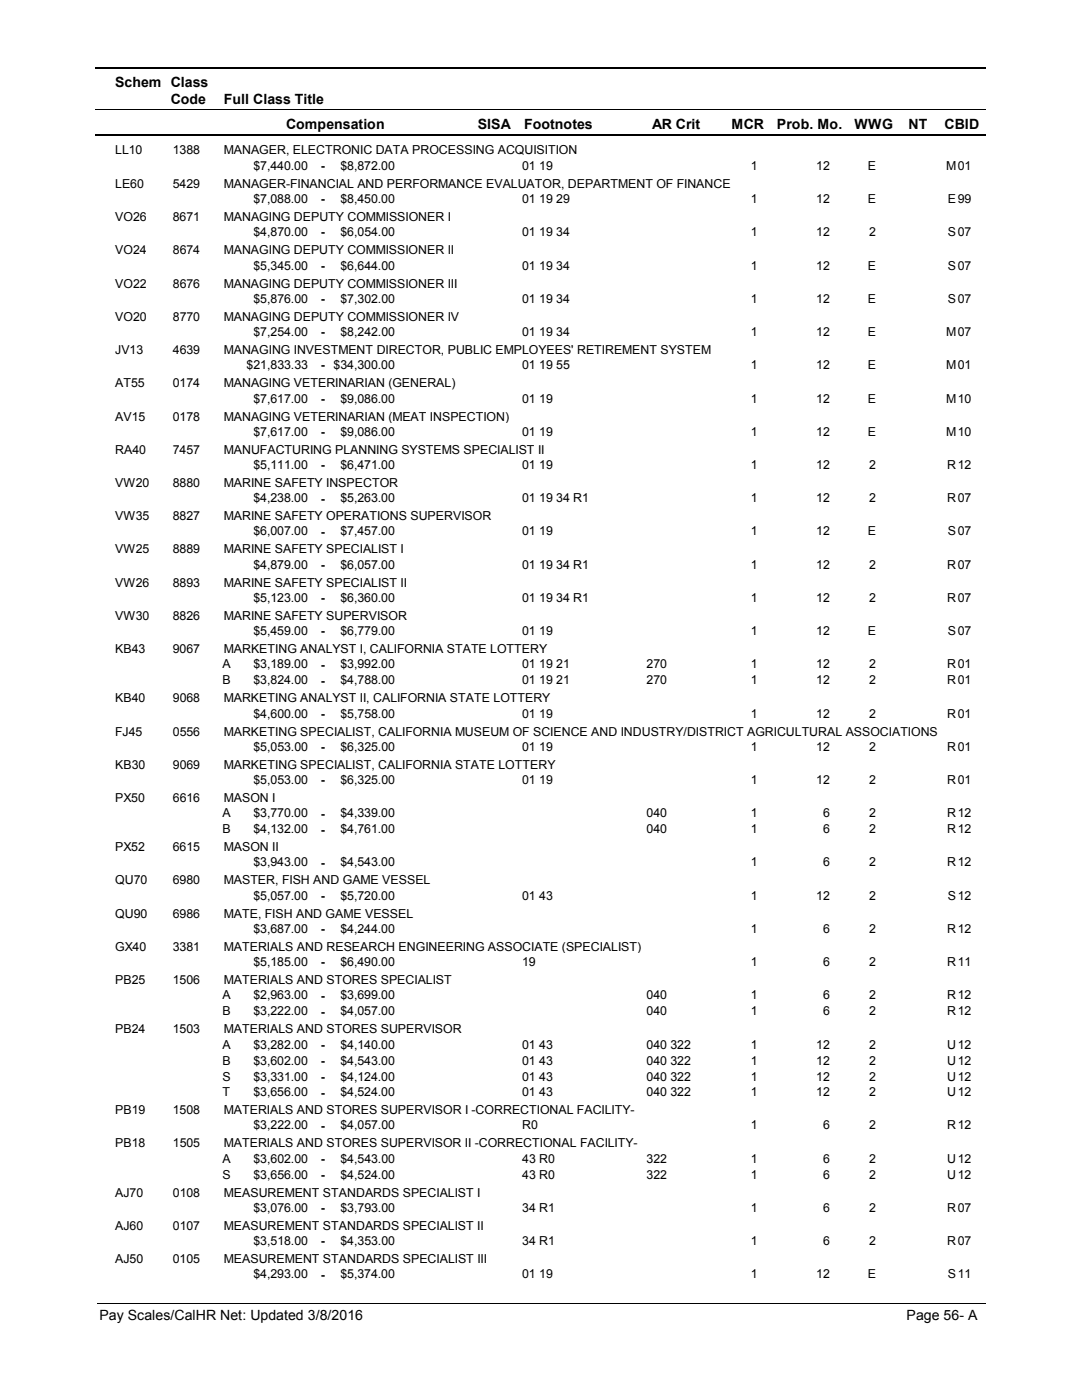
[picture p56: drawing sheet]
<svg xmlns="http://www.w3.org/2000/svg" width="216mm" height="279mm" viewBox="0 0 216 279" stroke-linecap="round" stroke-linejoin="round" font-family="sans-serif">
<defs><g id="words">
<g font-size="2.8">
<text x="23" y="17.3">Schem Class</text>
<text x="34.1" y="20.7">Code</text>
<text x="44.6" y="20.7">Full Class Title</text>
<text x="57.1" y="25.7">Compensation</text>
<text x="95.3" y="25.7">SISA</text>
<text x="104.6" y="25.7">Footnotes</text>
<text x="130.2" y="25.7">AR Crit</text>
<text x="146" y="25.7">MCR</text>
<text x="155.1" y="25.7">Prob. Mo.</text>
<text x="170.5" y="25.7">WWG</text>
<text x="181.3" y="25.7">NT</text>
<text x="188.5" y="25.7">CBID</text>
<text x="19.8" y="263.4">Pay Scales/CalHR Net: Updated 3/8/2016</text>
<text x="180.9" y="263.4">Page 56- A</text>
</g>
<g font-size="2.5">
<text x="23" y="30.8">LL10</text>
<text x="34.5" y="30.8">1388</text>
<text x="44.7" y="30.8">MANAGER, ELECTRONIC DATA PROCESSING ACQUISITION</text>
<text x="50.6" y="33.9">$7,440.00</text>
<text x="64" y="33.9">-</text>
<text x="67.9" y="33.9">$8,872.00</text>
<text x="104.2" y="33.9">01 19</text>
<text x="149.8" y="33.9">1</text>
<text x="162.9" y="33.9">12</text>
<text x="173.2" y="33.9">E</text>
<text x="188.8" y="33.9">M</text>
<text x="191.1" y="33.9">01</text>
<text x="23" y="37.5">LE60</text>
<text x="34.5" y="37.5">5429</text>
<text x="44.7" y="37.5">MANAGER-FINANCIAL AND PERFORMANCE EVALUATOR, DEPARTMENT OF FINANCE</text>
<text x="50.6" y="40.5">$7,088.00</text>
<text x="64" y="40.6">-</text>
<text x="67.9" y="40.5">$8,450.00</text>
<text x="104.2" y="40.5">01 19 29</text>
<text x="149.8" y="40.5">1</text>
<text x="162.9" y="40.5">12</text>
<text x="173.2" y="40.5">E</text>
<text x="189.2" y="40.5">E</text>
<text x="191.1" y="40.5">99</text>
<text x="23" y="44.1">VO26</text>
<text x="34.5" y="44.1">8671</text>
<text x="44.7" y="44.1">MANAGING DEPUTY COMMISSIONER I</text>
<text x="50.6" y="47.2">$4,870.00</text>
<text x="64" y="47.2">-</text>
<text x="67.9" y="47.2">$6,054.00</text>
<text x="104.2" y="47.2">01 19 34</text>
<text x="149.8" y="47.2">1</text>
<text x="162.9" y="47.2">12</text>
<text x="173.5" y="47.2">2</text>
<text x="189.2" y="47.2">S</text>
<text x="191.1" y="47.2">07</text>
<text x="23" y="50.7">VO24</text>
<text x="34.5" y="50.7">8674</text>
<text x="44.7" y="50.7">MANAGING DEPUTY COMMISSIONER II</text>
<text x="50.6" y="53.8">$5,345.00</text>
<text x="64" y="53.8">-</text>
<text x="67.9" y="53.8">$6,644.00</text>
<text x="104.2" y="53.8">01 19 34</text>
<text x="149.8" y="53.8">1</text>
<text x="162.9" y="53.8">12</text>
<text x="173.2" y="53.8">E</text>
<text x="189.2" y="53.8">S</text>
<text x="191.1" y="53.8">07</text>
<text x="23" y="57.4">VO22</text>
<text x="34.5" y="57.4">8676</text>
<text x="44.7" y="57.4">MANAGING DEPUTY COMMISSIONER III</text>
<text x="23" y="64">VO20</text>
<text x="34.5" y="64">8770</text>
<text x="44.7" y="64">MANAGING DEPUTY COMMISSIONER IV</text>
<text x="50.6" y="60.4">$5,876.00</text>
<text x="64" y="60.5">-</text>
<text x="67.9" y="60.4">$7,302.00</text>
<text x="104.2" y="60.4">01 19 34</text>
<text x="149.8" y="60.4">1</text>
<text x="162.9" y="60.4">12</text>
<text x="173.2" y="60.4">E</text>
<text x="189.2" y="60.4">S</text>
<text x="191.1" y="60.4">07</text>
<text x="23" y="70.6">JV13</text>
<text x="34.5" y="70.6">4639</text>
<text x="44.7" y="70.6">MANAGING INVESTMENT DIRECTOR, PUBLIC EMPLOYEES' RETIREMENT SYSTEM</text>
<text x="50.6" y="67.1">$7,254.00</text>
<text x="64" y="67.1">-</text>
<text x="67.9" y="67.1">$8,242.00</text>
<text x="104.2" y="67.1">01 19 34</text>
<text x="149.8" y="67.1">1</text>
<text x="162.9" y="67.1">12</text>
<text x="173.2" y="67.1">E</text>
<text x="188.8" y="67.1">M</text>
<text x="191.1" y="67.1">07</text>
<text x="23" y="77.3">AT55</text>
<text x="34.5" y="77.3">0174</text>
<text x="44.7" y="77.3">MANAGING VETERINARIAN (GENERAL)</text>
<text x="49.2" y="73.7">$21,833.33</text>
<text x="64" y="73.7">-</text>
<text x="66.6" y="73.7">$34,300.00</text>
<text x="104.2" y="73.7">01 19 55</text>
<text x="149.8" y="73.7">1</text>
<text x="162.9" y="73.7">12</text>
<text x="173.2" y="73.7">E</text>
<text x="188.8" y="73.7">M</text>
<text x="191.1" y="73.7">01</text>
<text x="23" y="83.9">AV15</text>
<text x="34.5" y="83.9">0178</text>
<text x="44.7" y="83.9">MANAGING VETERINARIAN (MEAT INSPECTION)</text>
<text x="50.6" y="80.3">$7,617.00</text>
<text x="64" y="80.4">-</text>
<text x="67.9" y="80.3">$9,086.00</text>
<text x="104.2" y="80.3">01 19</text>
<text x="149.8" y="80.3">1</text>
<text x="162.9" y="80.3">12</text>
<text x="173.2" y="80.3">E</text>
<text x="188.8" y="80.3">M</text>
<text x="191.1" y="80.3">10</text>
<text x="50.6" y="87">$7,617.00</text>
<text x="64" y="87">-</text>
<text x="67.9" y="87">$9,086.00</text>
<text x="104.2" y="87">01 19</text>
<text x="149.8" y="87">1</text>
<text x="162.9" y="87">12</text>
<text x="173.2" y="87">E</text>
<text x="188.8" y="87">M</text>
<text x="191.1" y="87">10</text>
<text x="23" y="90.5">RA40</text>
<text x="34.5" y="90.5">7457</text>
<text x="44.7" y="90.5">MANUFACTURING PLANNING SYSTEMS SPECIALIST II</text>
<text x="50.6" y="93.6">$5,111.00</text>
<text x="64" y="93.6">-</text>
<text x="67.9" y="93.6">$6,471.00</text>
<text x="104.2" y="93.6">01 19</text>
<text x="149.8" y="93.6">1</text>
<text x="162.9" y="93.6">12</text>
<text x="173.5" y="93.6">2</text>
<text x="189" y="93.6">R</text>
<text x="191.1" y="93.6">12</text>
<text x="23" y="97.2">VW20</text>
<text x="34.5" y="97.2">8880</text>
<text x="44.7" y="97.2">MARINE SAFETY INSPECTOR</text>
<text x="50.6" y="100.3">$4,238.00</text>
<text x="64" y="100.3">-</text>
<text x="67.9" y="100.3">$5,263.00</text>
<text x="104.2" y="100.3">01 19 34 R1</text>
<text x="149.8" y="100.3">1</text>
<text x="162.9" y="100.3">12</text>
<text x="173.5" y="100.3">2</text>
<text x="189" y="100.3">R</text>
<text x="191.1" y="100.3">07</text>
<text x="23" y="103.8">VW35</text>
<text x="34.5" y="103.8">8827</text>
<text x="44.7" y="103.8">MARINE SAFETY OPERATIONS SUPERVISOR</text>
<text x="50.6" y="106.9">$6,007.00</text>
<text x="64" y="106.9">-</text>
<text x="67.9" y="106.9">$7,457.00</text>
<text x="104.2" y="106.9">01 19</text>
<text x="149.8" y="106.9">1</text>
<text x="162.9" y="106.9">12</text>
<text x="173.2" y="106.9">E</text>
<text x="189.2" y="106.9">S</text>
<text x="191.1" y="106.9">07</text>
<text x="23" y="110.4">VW25</text>
<text x="34.5" y="110.4">8889</text>
<text x="44.7" y="110.4">MARINE SAFETY SPECIALIST I</text>
<text x="50.6" y="113.5">$4,879.00</text>
<text x="64" y="113.5">-</text>
<text x="67.9" y="113.5">$6,057.00</text>
<text x="104.2" y="113.5">01 19 34 R1</text>
<text x="149.8" y="113.5">1</text>
<text x="162.9" y="113.5">12</text>
<text x="173.5" y="113.5">2</text>
<text x="189" y="113.5">R</text>
<text x="191.1" y="113.5">07</text>
<text x="23" y="117.1">VW26</text>
<text x="34.5" y="117.1">8893</text>
<text x="44.7" y="117.1">MARINE SAFETY SPECIALIST II</text>
<text x="23" y="123.7">VW30</text>
<text x="34.5" y="123.7">8826</text>
<text x="44.7" y="123.7">MARINE SAFETY SUPERVISOR</text>
<text x="50.6" y="120.2">$5,123.00</text>
<text x="64" y="120.2">-</text>
<text x="67.9" y="120.2">$6,360.00</text>
<text x="104.2" y="120.2">01 19 34 R1</text>
<text x="149.8" y="120.2">1</text>
<text x="162.9" y="120.2">12</text>
<text x="173.5" y="120.2">2</text>
<text x="189" y="120.2">R</text>
<text x="191.1" y="120.2">07</text>
<text x="23" y="130.3">KB43</text>
<text x="34.5" y="130.3">9067</text>
<text x="44.7" y="130.3">MARKETING ANALYST I, CALIFORNIA STATE LOTTERY</text>
<text x="50.6" y="126.8">$5,459.00</text>
<text x="64" y="126.8">-</text>
<text x="67.9" y="126.8">$6,779.00</text>
<text x="104.2" y="126.8">01 19</text>
<text x="149.8" y="126.8">1</text>
<text x="162.9" y="126.8">12</text>
<text x="173.2" y="126.8">E</text>
<text x="189.2" y="126.8">S</text>
<text x="191.1" y="126.8">07</text>
<text x="44.4" y="133.4">A</text>
<text x="44.4" y="136.6">B</text>
<text x="50.6" y="133.4">$3,189.00</text>
<text x="50.6" y="136.6">$3,824.00</text>
<text x="64" y="133.4">-</text>
<text x="64" y="136.6">-</text>
<text x="67.9" y="133.4">$3,992.00</text>
<text x="67.9" y="136.6">$4,788.00</text>
<text x="104.2" y="133.4">01 19 21</text>
<text x="104.2" y="136.6">01 19 21</text>
<text x="129" y="133.4">270</text>
<text x="129" y="136.6">270</text>
<text x="149.8" y="133.4">1</text>
<text x="149.8" y="136.6">1</text>
<text x="162.9" y="133.4">12</text>
<text x="162.9" y="136.6">12</text>
<text x="173.5" y="133.4">2</text>
<text x="173.5" y="136.6">2</text>
<text x="189" y="133.4">R</text>
<text x="189" y="136.6">R</text>
<text x="191.1" y="133.4">01</text>
<text x="191.1" y="136.6">01</text>
<text x="23" y="140.2">KB40</text>
<text x="34.5" y="140.2">9068</text>
<text x="44.7" y="140.2">MARKETING ANALYST II, CALIFORNIA STATE LOTTERY</text>
<text x="50.6" y="143.2">$4,600.00</text>
<text x="64" y="143.3">-</text>
<text x="67.9" y="143.2">$5,758.00</text>
<text x="104.2" y="143.2">01 19</text>
<text x="149.8" y="143.2">1</text>
<text x="162.9" y="143.2">12</text>
<text x="173.5" y="143.2">2</text>
<text x="189" y="143.2">R</text>
<text x="191.1" y="143.2">01</text>
<text x="23" y="146.8">FJ45</text>
<text x="34.5" y="146.8">0556</text>
<text x="44.7" y="146.8">MARKETING SPECIALIST, CALIFORNIA MUSEUM OF SCIENCE AND INDUSTRY/DISTRICT AGRICULTURAL ASSOCIATIONS</text>
<text x="50.6" y="149.8">$5,053.00</text>
<text x="64" y="149.9">-</text>
<text x="67.9" y="149.8">$6,325.00</text>
<text x="104.2" y="149.8">01 19</text>
<text x="149.8" y="149.8">1</text>
<text x="162.9" y="149.8">12</text>
<text x="173.5" y="149.8">2</text>
<text x="189" y="149.8">R</text>
<text x="191.1" y="149.8">01</text>
<text x="23" y="153.4">KB30</text>
<text x="34.5" y="153.4">9069</text>
<text x="44.7" y="153.4">MARKETING SPECIALIST, CALIFORNIA STATE LOTTERY</text>
<text x="23" y="160.1">PX50</text>
<text x="34.5" y="160.1">6616</text>
<text x="44.7" y="160.1">MASON I</text>
<text x="50.6" y="156.5">$5,053.00</text>
<text x="64" y="156.5">-</text>
<text x="67.9" y="156.5">$6,325.00</text>
<text x="104.2" y="156.5">01 19</text>
<text x="149.8" y="156.5">1</text>
<text x="162.9" y="156.5">12</text>
<text x="173.5" y="156.5">2</text>
<text x="189" y="156.5">R</text>
<text x="191.1" y="156.5">01</text>
<text x="44.4" y="163.1">A</text>
<text x="44.4" y="166.3">B</text>
<text x="50.6" y="163.1">$3,770.00</text>
<text x="50.6" y="166.3">$4,132.00</text>
<text x="64" y="163.2">-</text>
<text x="64" y="166.4">-</text>
<text x="67.9" y="163.1">$4,339.00</text>
<text x="67.9" y="166.3">$4,761.00</text>
<text x="129" y="163.1">040</text>
<text x="129" y="166.3">040</text>
<text x="149.8" y="163.1">1</text>
<text x="149.8" y="166.3">1</text>
<text x="164.3" y="163.1">6</text>
<text x="164.3" y="166.3">6</text>
<text x="173.5" y="163.1">2</text>
<text x="173.5" y="166.3">2</text>
<text x="189" y="163.1">R</text>
<text x="189" y="166.3">R</text>
<text x="191.1" y="163.1">12</text>
<text x="191.1" y="166.3">12</text>
<text x="23" y="169.9">PX52</text>
<text x="34.5" y="169.9">6615</text>
<text x="44.7" y="169.9">MASON II</text>
<text x="50.6" y="172.9">$3,943.00</text>
<text x="64" y="173">-</text>
<text x="67.9" y="172.9">$4,543.00</text>
<text x="149.8" y="172.9">1</text>
<text x="164.3" y="172.9">6</text>
<text x="173.5" y="172.9">2</text>
<text x="189" y="172.9">R</text>
<text x="191.1" y="172.9">12</text>
<text x="23" y="176.5">QU70</text>
<text x="34.5" y="176.5">6980</text>
<text x="44.7" y="176.5">MASTER, FISH AND GAME VESSEL</text>
<text x="50.6" y="179.6">$5,057.00</text>
<text x="64" y="179.6">-</text>
<text x="67.9" y="179.6">$5,720.00</text>
<text x="104.2" y="179.6">01 43</text>
<text x="149.8" y="179.6">1</text>
<text x="162.9" y="179.6">12</text>
<text x="173.5" y="179.6">2</text>
<text x="189.2" y="179.6">S</text>
<text x="191.1" y="179.6">12</text>
<text x="23" y="183.2">QU90</text>
<text x="34.5" y="183.2">6986</text>
<text x="44.7" y="183.2">MATE, FISH AND GAME VESSEL</text>
<text x="23" y="189.8">GX40</text>
<text x="34.5" y="189.8">3381</text>
<text x="44.7" y="189.8">MATERIALS AND RESEARCH ENGINEERING ASSOCIATE (SPECIALIST)</text>
<text x="50.6" y="186.2">$3,687.00</text>
<text x="64" y="186.3">-</text>
<text x="67.9" y="186.2">$4,244.00</text>
<text x="149.8" y="186.2">1</text>
<text x="164.3" y="186.2">6</text>
<text x="173.5" y="186.2">2</text>
<text x="189" y="186.2">R</text>
<text x="191.1" y="186.2">12</text>
<text x="23" y="196.4">PB25</text>
<text x="34.5" y="196.4">1506</text>
<text x="44.7" y="196.4">MATERIALS AND STORES SPECIALIST</text>
<text x="50.6" y="192.8">$5,185.00</text>
<text x="64" y="192.9">-</text>
<text x="67.9" y="192.8">$6,490.00</text>
<text x="104.2" y="192.8">19</text>
<text x="149.8" y="192.8">1</text>
<text x="164.3" y="192.8">6</text>
<text x="173.5" y="192.8">2</text>
<text x="189" y="192.8">R</text>
<text x="191.1" y="192.8">11</text>
<text x="44.4" y="199.5">A</text>
<text x="44.4" y="202.7">B</text>
<text x="50.6" y="199.5">$2,963.00</text>
<text x="50.6" y="202.7">$3,222.00</text>
<text x="64" y="199.5">-</text>
<text x="64" y="202.7">-</text>
<text x="67.9" y="199.5">$3,699.00</text>
<text x="67.9" y="202.7">$4,057.00</text>
<text x="129" y="199.5">040</text>
<text x="129" y="202.7">040</text>
<text x="149.8" y="199.5">1</text>
<text x="149.8" y="202.7">1</text>
<text x="164.3" y="199.5">6</text>
<text x="164.3" y="202.7">6</text>
<text x="173.5" y="199.5">2</text>
<text x="173.5" y="202.7">2</text>
<text x="189" y="199.5">R</text>
<text x="189" y="202.7">R</text>
<text x="191.1" y="199.5">12</text>
<text x="191.1" y="202.7">12</text>
<text x="23" y="206.2">PB24</text>
<text x="34.5" y="206.2">1503</text>
<text x="44.4" y="209.3">A</text>
<text x="44.7" y="206.2">MATERIALS AND STORES SUPERVISOR</text>
<text x="50.6" y="209.3">$3,282.00</text>
<text x="64" y="209.3">-</text>
<text x="67.9" y="209.3">$4,140.00</text>
<text x="104.2" y="209.3">01 43</text>
<text x="129" y="209.3">040 322</text>
<text x="149.8" y="209.3">1</text>
<text x="162.9" y="209.3">12</text>
<text x="173.5" y="209.3">2</text>
<text x="189" y="209.3">U</text>
<text x="191.1" y="209.3">12</text>
<text x="44.4" y="212.5">B</text>
<text x="44.4" y="215.7">S</text>
<text x="50.6" y="212.5">$3,602.00</text>
<text x="50.6" y="215.7">$3,331.00</text>
<text x="64" y="212.5">-</text>
<text x="64" y="215.7">-</text>
<text x="67.9" y="212.5">$4,543.00</text>
<text x="67.9" y="215.7">$4,124.00</text>
<text x="104.2" y="212.5">01 43</text>
<text x="104.2" y="215.7">01 43</text>
<text x="129" y="212.5">040 322</text>
<text x="129" y="215.7">040 322</text>
<text x="149.8" y="212.5">1</text>
<text x="149.8" y="215.7">1</text>
<text x="162.9" y="212.5">12</text>
<text x="162.9" y="215.7">12</text>
<text x="173.5" y="212.5">2</text>
<text x="173.5" y="215.7">2</text>
<text x="189" y="212.5">U</text>
<text x="189" y="215.7">U</text>
<text x="191.1" y="212.5">12</text>
<text x="191.1" y="215.7">12</text>
<text x="44.4" y="218.8">T</text>
<text x="50.6" y="218.8">$3,656.00</text>
<text x="64" y="218.9">-</text>
<text x="67.9" y="218.8">$4,524.00</text>
<text x="104.2" y="218.8">01 43</text>
<text x="129" y="218.8">040 322</text>
<text x="149.8" y="218.8">1</text>
<text x="162.9" y="218.8">12</text>
<text x="173.5" y="218.8">2</text>
<text x="189" y="218.8">U</text>
<text x="191.1" y="218.8">12</text>
<text x="23" y="222.4">PB19</text>
<text x="34.5" y="222.4">1508</text>
<text x="44.7" y="222.4">MATERIALS AND STORES SUPERVISOR I -CORRECTIONAL FACILITY-</text>
<text x="50.6" y="225.4">$3,222.00</text>
<text x="64" y="225.5">-</text>
<text x="67.9" y="225.4">$4,057.00</text>
<text x="104.2" y="225.4">R0</text>
<text x="149.8" y="225.4">1</text>
<text x="164.3" y="225.4">6</text>
<text x="173.5" y="225.4">2</text>
<text x="189" y="225.4">R</text>
<text x="191.1" y="225.4">12</text>
<text x="23" y="229">PB18</text>
<text x="34.5" y="229">1505</text>
<text x="44.4" y="232.1">A</text>
<text x="44.7" y="229">MATERIALS AND STORES SUPERVISOR II -CORRECTIONAL FACILITY-</text>
<text x="50.6" y="232.1">$3,602.00</text>
<text x="64" y="232.1">-</text>
<text x="67.9" y="232.1">$4,543.00</text>
<text x="104.2" y="232.1">43 R0</text>
<text x="129" y="232.1">322</text>
<text x="149.8" y="232.1">1</text>
<text x="164.3" y="232.1">6</text>
<text x="173.5" y="232.1">2</text>
<text x="189" y="232.1">U</text>
<text x="191.1" y="232.1">12</text>
<text x="23" y="238.8">AJ70</text>
<text x="34.5" y="238.8">0108</text>
<text x="44.4" y="235.3">S</text>
<text x="44.7" y="238.8">MEASUREMENT STANDARDS SPECIALIST I</text>
<text x="50.6" y="235.3">$3,656.00</text>
<text x="64" y="235.3">-</text>
<text x="67.9" y="235.3">$4,524.00</text>
<text x="104.2" y="235.3">43 R0</text>
<text x="129" y="235.3">322</text>
<text x="149.8" y="235.3">1</text>
<text x="164.3" y="235.3">6</text>
<text x="173.5" y="235.3">2</text>
<text x="189" y="235.3">U</text>
<text x="191.1" y="235.3">12</text>
<text x="23" y="245.5">AJ60</text>
<text x="34.5" y="245.5">0107</text>
<text x="44.7" y="245.5">MEASUREMENT STANDARDS SPECIALIST II</text>
<text x="50.6" y="241.9">$3,076.00</text>
<text x="64" y="241.9">-</text>
<text x="67.9" y="241.9">$3,793.00</text>
<text x="104.2" y="241.9">34 R1</text>
<text x="149.8" y="241.9">1</text>
<text x="164.3" y="241.9">6</text>
<text x="173.5" y="241.9">2</text>
<text x="189" y="241.9">R</text>
<text x="191.1" y="241.9">07</text>
<text x="50.6" y="248.5">$3,518.00</text>
<text x="64" y="248.5">-</text>
<text x="67.9" y="248.5">$4,353.00</text>
<text x="104.2" y="248.5">34 R1</text>
<text x="149.8" y="248.5">1</text>
<text x="164.3" y="248.5">6</text>
<text x="173.5" y="248.5">2</text>
<text x="189" y="248.5">R</text>
<text x="191.1" y="248.5">07</text>
<text x="23" y="252.1">AJ50</text>
<text x="34.5" y="252.1">0105</text>
<text x="44.7" y="252.1">MEASUREMENT STANDARDS SPECIALIST III</text>
<text x="50.6" y="255.2">$4,293.00</text>
<text x="64" y="255.2">-</text>
<text x="67.9" y="255.2">$5,374.00</text>
<text x="104.2" y="255.2">01 19</text>
<text x="149.8" y="255.2">1</text>
<text x="162.9" y="255.2">12</text>
<text x="173.2" y="255.2">E</text>
<text x="189.2" y="255.2">S</text>
<text x="191.1" y="255.2">11</text>
</g>
</g></defs>
<path d="M19 13.5h177.7M19 27h177.7" fill="none" stroke="#000" stroke-width=".36"/>
<path d="M19 21.9h177.7" fill="none" stroke="#000" stroke-width=".2"/>
<g fill="#fff">
<path d="M46.8 31.3h16.3v3h-16.3z" fill-rule="evenodd"/>
<path d="M190.8 31.3h4.1v3h-4.1z" fill-rule="evenodd"/>
<path d="M46.8 37.9h16.3v3h-16.3z" fill-rule="evenodd"/>
<path d="M190.8 37.9h4.1v3h-4.1z" fill-rule="evenodd"/>
<path d="M46.8 44.5h16.3v3h-16.3z" fill-rule="evenodd"/>
<path d="M190.8 44.5h4.1v3h-4.1z" fill-rule="evenodd"/>
<path d="M46.8 51.2h16.3v3h-16.3z" fill-rule="evenodd"/>
<path d="M190.8 51.2h4.1v3h-4.1z" fill-rule="evenodd"/>
<path d="M46.8 57.8h16.3v3h-16.3z" fill-rule="evenodd"/>
<path d="M190.8 57.8h4.1v3h-4.1z" fill-rule="evenodd"/>
<path d="M46.8 64.4h16.3v3h-16.3z" fill-rule="evenodd"/>
<path d="M190.8 64.4h4.1v3h-4.1z" fill-rule="evenodd"/>
<path d="M46.8 71.1h16.3v3h-16.3z" fill-rule="evenodd"/>
<path d="M190.8 71.1h4.1v3h-4.1z" fill-rule="evenodd"/>
<path d="M46.8 77.7h16.3v3h-16.3z" fill-rule="evenodd"/>
<path d="M190.8 77.7h4.1v3h-4.1z" fill-rule="evenodd"/>
<path d="M46.8 84.3h16.3v3h-16.3z" fill-rule="evenodd"/>
<path d="M190.8 84.3h4.1v3h-4.1z" fill-rule="evenodd"/>
<path d="M46.8 91h16.3v3h-16.3z" fill-rule="evenodd"/>
<path d="M190.8 91h4.1v3h-4.1z" fill-rule="evenodd"/>
<path d="M46.8 97.6h16.3v3h-16.3z" fill-rule="evenodd"/>
<path d="M190.8 97.6h4.1v3h-4.1z" fill-rule="evenodd"/>
<path d="M46.8 104.2h16.3v3h-16.3z" fill-rule="evenodd"/>
<path d="M190.8 104.2h4.1v3h-4.1z" fill-rule="evenodd"/>
<path d="M46.8 110.9h16.3v3h-16.3z" fill-rule="evenodd"/>
<path d="M190.8 110.9h4.1v3h-4.1z" fill-rule="evenodd"/>
<path d="M46.8 117.5h16.3v3h-16.3z" fill-rule="evenodd"/>
<path d="M190.8 117.5h4.1v3h-4.1z" fill-rule="evenodd"/>
<path d="M46.8 124.2h16.3v2.9h-16.3z" fill-rule="evenodd"/>
<path d="M190.8 124.2h4.1v2.9h-4.1z" fill-rule="evenodd"/>
<path d="M46.8 130.8h16.3v3h-16.3z" fill-rule="evenodd"/>
<path d="M190.8 130.8h4.1v3h-4.1z" fill-rule="evenodd"/>
<path d="M46.8 134h16.3v3h-16.3z" fill-rule="evenodd"/>
<path d="M190.8 134h4.1v3h-4.1z" fill-rule="evenodd"/>
<path d="M46.8 140.6h16.3v3h-16.3z" fill-rule="evenodd"/>
<path d="M190.8 140.6h4.1v3h-4.1z" fill-rule="evenodd"/>
<path d="M46.8 147.2h16.3v3h-16.3z" fill-rule="evenodd"/>
<path d="M190.8 147.2h4.1v3h-4.1z" fill-rule="evenodd"/>
<path d="M46.8 153.9h16.3v3h-16.3z" fill-rule="evenodd"/>
<path d="M190.8 153.9h4.1v3h-4.1z" fill-rule="evenodd"/>
<path d="M46.8 160.5h16.3v3h-16.3z" fill-rule="evenodd"/>
<path d="M190.8 160.5h4.1v3h-4.1z" fill-rule="evenodd"/>
<path d="M46.8 163.7h16.3v3h-16.3z" fill-rule="evenodd"/>
<path d="M190.8 163.7h4.1v3h-4.1z" fill-rule="evenodd"/>
<path d="M46.8 170.3h16.3v3h-16.3z" fill-rule="evenodd"/>
<path d="M190.8 170.3h4.1v3h-4.1z" fill-rule="evenodd"/>
<path d="M46.8 177h16.3v2.9h-16.3z" fill-rule="evenodd"/>
<path d="M190.8 177h4.1v2.9h-4.1z" fill-rule="evenodd"/>
<path d="M46.8 183.6h16.3v3h-16.3z" fill-rule="evenodd"/>
<path d="M190.8 183.6h4.1v3h-4.1z" fill-rule="evenodd"/>
<path d="M46.8 190.2h16.3v3h-16.3z" fill-rule="evenodd"/>
<path d="M190.8 190.2h4.1v3h-4.1z" fill-rule="evenodd"/>
<path d="M46.8 196.9h16.3v2.9h-16.3z" fill-rule="evenodd"/>
<path d="M190.8 196.9h4.1v2.9h-4.1z" fill-rule="evenodd"/>
<path d="M46.8 200h16.3v3h-16.3z" fill-rule="evenodd"/>
<path d="M190.8 200h4.1v3h-4.1z" fill-rule="evenodd"/>
<path d="M46.8 206.7h16.3v3h-16.3z" fill-rule="evenodd"/>
<path d="M190.8 206.7h4.1v3h-4.1z" fill-rule="evenodd"/>
<path d="M46.8 209.9h16.3v3h-16.3z" fill-rule="evenodd"/>
<path d="M190.8 209.9h4.1v3h-4.1z" fill-rule="evenodd"/>
<path d="M46.8 213h16.3v3h-16.3z" fill-rule="evenodd"/>
<path d="M190.8 213h4.1v3h-4.1z" fill-rule="evenodd"/>
<path d="M46.8 216.2h16.3v3h-16.3z" fill-rule="evenodd"/>
<path d="M190.8 216.2h4.1v3h-4.1z" fill-rule="evenodd"/>
<path d="M46.8 222.8h16.3v3h-16.3z" fill-rule="evenodd"/>
<path d="M190.8 222.8h4.1v3h-4.1z" fill-rule="evenodd"/>
<path d="M46.8 229.5h16.3v3h-16.3z" fill-rule="evenodd"/>
<path d="M190.8 229.5h4.1v3h-4.1z" fill-rule="evenodd"/>
<path d="M46.8 232.7h16.3v2.9h-16.3z" fill-rule="evenodd"/>
<path d="M190.8 232.7h4.1v2.9h-4.1z" fill-rule="evenodd"/>
<path d="M46.8 239.3h16.3v3h-16.3z" fill-rule="evenodd"/>
<path d="M190.8 239.3h4.1v3h-4.1z" fill-rule="evenodd"/>
<path d="M46.8 245.9h16.3v3h-16.3z" fill-rule="evenodd"/>
<path d="M190.8 245.9h4.1v3h-4.1z" fill-rule="evenodd"/>
<path d="M46.8 252.6h16.3v2.9h-16.3z" fill-rule="evenodd"/>
<path d="M190.8 252.6h4.1v2.9h-4.1z" fill-rule="evenodd"/>
</g>
<path d="M19.5 260.1h177.2" fill="none" stroke="#000" stroke-width=".2"/>
<use href="#words"/>
</svg>
